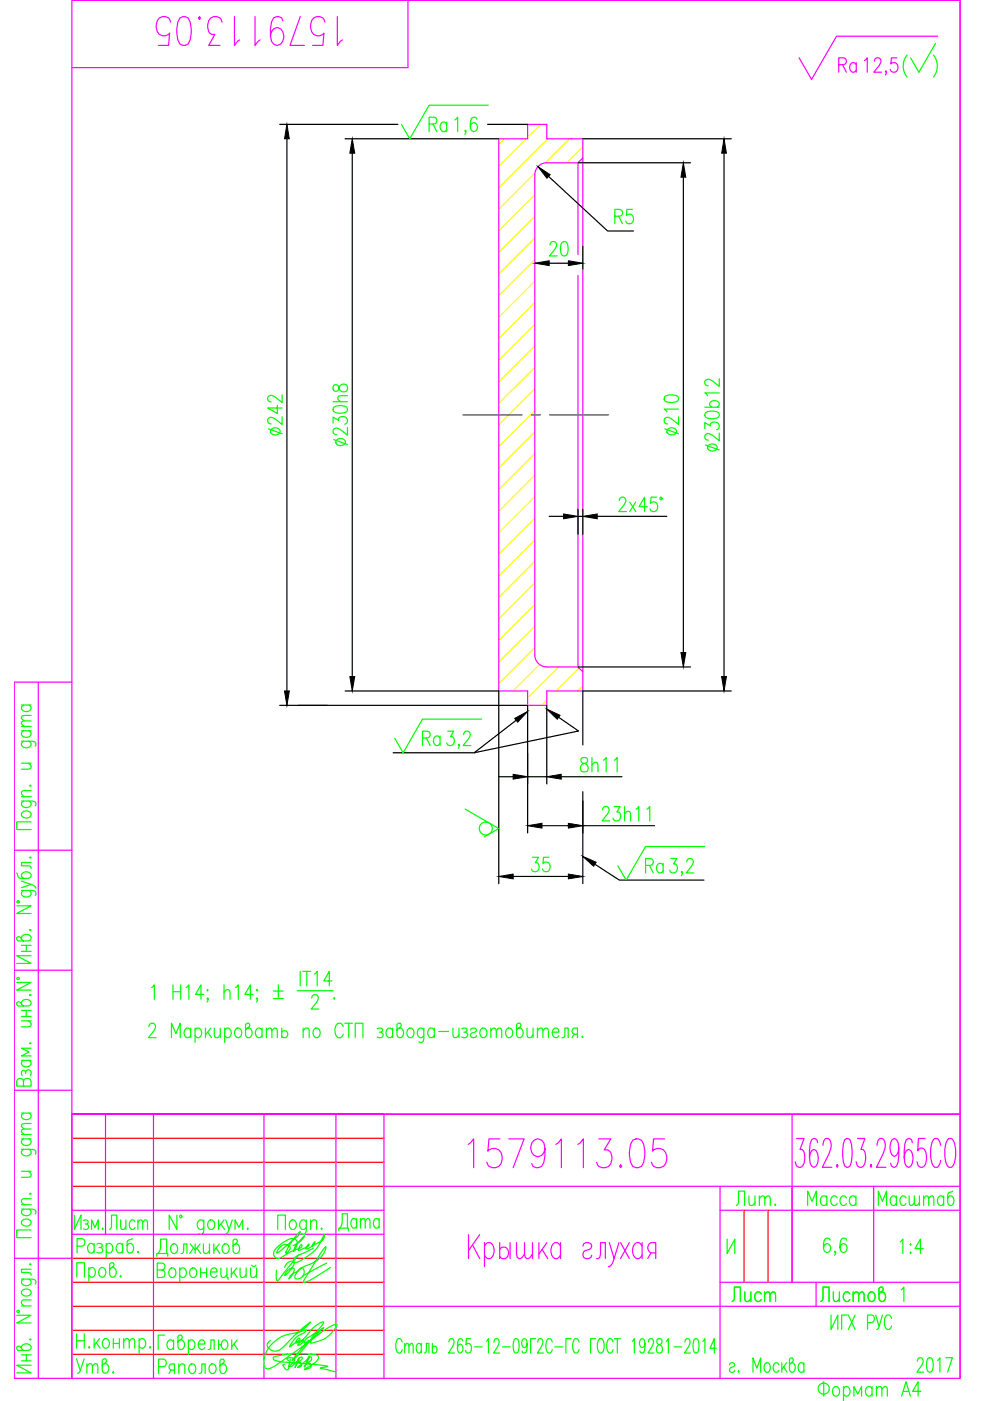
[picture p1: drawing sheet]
<svg xmlns="http://www.w3.org/2000/svg" width="210mm" height="297mm" viewBox="0 0 210 297" stroke-linecap="round" stroke-linejoin="round" font-family="sans-serif">
<defs><g id="words">
<text font-size="10.6" fill="#f0f" x="31.7" y="10.9">1579113.05</text>
<text font-size="10.1" fill="#f0f" x="98.1" y="248.7">1579113.05</text>
<text font-size="8.4" fill="#f0f" x="190.1" y="17.6">( )</text>
<text font-size="7.1" fill="#0f0" x="70.6" y="262.1">Дата</text>
<text font-size="6.6" fill="#f0f" x="176.7" y="16.6">Ra</text>
<g font-size="6.6" fill="#0f0">
<text x="89.6" y="29.3">Ra</text>
<text x="129.1" y="48.7">R5</text>
<text x="60.7" y="93.5" transform="rotate(-90 60.7 93.5)">242</text>
<text x="153.5" y="97" transform="rotate(-90 153.5 97)">230b12</text>
<text x="88.2" y="159.5">Ra</text>
<text x="126.3" y="175.3">23h11</text>
<text x="135.5" y="186.3">Ra</text>
<text x="154.9" y="256.8">Лит.</text>
<text x="170" y="256.8">Масса</text>
<text x="184.9" y="256.8">Масштаб</text>
<text x="154.2" y="277.3">Лист</text>
<text x="172.9" y="277.3">Листов</text>
<text x="14.8" y="292.5">Утв.</text>
</g>
<g font-size="6.2" fill="#0f0">
<text x="115.4" y="55.4">20</text>
<text x="74.4" y="95.6" transform="rotate(-90 74.4 95.6)">230h8</text>
<text x="144.6" y="93.5" transform="rotate(-90 144.6 93.5)">210</text>
<text x="121.7" y="164.7">8h11</text>
<text x="111.5" y="185.9">35</text>
<text x="21.9" y="261.8">Лист</text>
</g>
</g></defs>
<g fill="none" stroke="#ff0" stroke-width=".25">
<path d="M107 29.4l-1.3 1.3M111.6 29.4l-5.9 5.8M113.4 36.7l-7.7 7.7M114.6 26.4l-2.7 2.7M116.1 29.4l-10.4 10.4M120.7 29.4l-5.1 5.1M123.6 31.1l-3.4 3.4M113.4 41.3l-7.7 7.7M113.4 45.9l-7.7 7.6M113.4 50.5l-7.7 7.6M113.4 55l-7.7 7.7M113.4 59.6l-7.7 7.6"/>
<path d="M113.4 64.2l-7.7 7.6M113.4 68.7l-7.7 7.7M113.4 73.3l-7.7 7.6M113.4 77.9l-7.7 7.6M113.4 82.5l-7.7 7.6M113.4 87l-7.7 7.7M113.4 91.6l-7.7 7.6M113.4 96.2l-7.7 7.6M113.4 100.7l-7.7 7.7M113.4 105.3l-7.7 7.7M113.4 109.9l-7.7 7.6M113.4 114.5l-7.7 7.6"/>
<path d="M113.4 119l-7.7 7.7M113.4 123.6l-7.7 7.6M113.4 128.2l-7.7 7.6M113.4 132.7l-7.7 7.7M113.4 137.3l-7.7 7.6M114.4 140.9l-5.6 5.6M115.9 148.5l-1 1M118.4 141.4l-6.5 6.6M122.8 141.6l-4.9 4.9M123.6 145.4l-1.1 1.1"/>
</g>
<g fill="none" stroke="#f0f" stroke-width=".25">
<path d="M86.5 .1v14.2h-71.3M185.4 13l.2-.6 .7-.1a.95 .95 0 0 1 .1 1.6l-1.1 1.4h1.6M198.8 7.7h-21.4l-5.3 9.1-2.7-4.5M203.6 .1v292.1M105.7 29.4h6.2v-3h4v3h7.7v117.1h-7.7v3h-4v-3h-6.2zM121 29.4h.1M122.5 34.5h-6.6a2.55 2.55 0 0 0-2.5 2.6v101.8a2.55 2.55 0 0 0 2.5 2.5h6.6M123.6 33.5l-1.1 1v19.5M122.5 58.4v83l1.1 1M8.1 144.6v147.6M15.2 144.6h-12.2v147.6h200.6M3 180.3h12.2"/>
<path d="M3 205.7h12.2M3 231.2h12.2M22.4 236.2v25.5M32.5 236.2v56M56 236.2v56M71.2 236.2v56M81.4 236.2v56M167.9 236.2v35.7M203.6 236.2h-188.4h66.2h-66.2v56v-292.1h188.4v292.1M203.6 236.2h-188.4h188.4M15.2 256.6h66.2M81.4 251.5h122.2"/>
<path d="M152.7 256.6h50.9M152.7 251.5v40.7M168.9 241.4h1.6l-.9 2.3h.5a3.2 3.2 0 0 1 .1 3.5l-.4 .3h-.5l-.4-.3-.3-.9M173.4 242.3l-.2-.6-.4-.3h-.3l-.4 .3a10.5 10.5 0 0 0-.3 4.9l.3 .6 .5 .3a2.35 2.35 0 0 0 .8-2.9l-.3-.6-.6-.3-.4 .3-.3 .6-.2 .9M174.5 242.8a1.76 1.76 0 0 1 .6-1.4h.5a1.98 1.98 0 0 1 .5 2.3l-1.8 3.8h2.1M177.5 246.9l.2 .3-.2 .3-.1-.3zM179.1 241.7l.4-.3h.3l.4 .3a8.8 8.8 0 0 1 0 5.5l-.4 .3h-.3l-.4-.3a8.8 8.8 0 0 1 0-5.5zM181.8 241.4h1.6l-.9 2.3h.5a3.2 3.2 0 0 1 .1 3.5l-.4 .3h-.5l-.4-.3-.3-.9M184.7 246.9l.1 .3-.1 .3-.2-.3zM185.2 251.5v20.4M186 242.8a1.72 1.72 0 0 1 .6-1.4h.5a2.01 2.01 0 0 1 .4 2.3l-1.7 3.8h2M190.6 243.4l-.2 .9-.3 .6-.5 .3a2.34 2.34 0 0 1-.8-2.9l.3-.6 .5-.3 .5 .3a7.9 7.9 0 0 1 0 5.5l-.4 .3h-.3l-.4-.3-.2-.6"/>
<path d="M193.4 242.3l-.1-.6-.4-.3h-.3l-.5 .3a10.7 10.7 0 0 0-.2 4.9l.2 .6 .6 .3a2.35 2.35 0 0 0 .7-2.9l-.3-.6-.5-.3-.5 .3-.2 .6-.2 .9M196.2 241.4h-1.5l-.1 2.6 .6-.6h.4a2.24 2.24 0 0 1 .8 2.3l-.1 .9-.3 .6-.4 .3h-.4l-.5-.3-.3-.9M199.5 242.8a1.25 1.25 0 0 0-1.3-1.4 5.6 5.6 0 0 0-.6 5.2l.6 .9a1.23 1.23 0 0 0 1.3-1.5M201.2 241.4a1.26 1.26 0 0 1 1.3 1.4 5.3 5.3 0 0 1-.7 4.7 1.25 1.25 0 0 1-1.3-1.5 5.3 5.3 0 0 1 .7-4.6zM3 266.8h12.2M15.2 261.7h66.2M81.4 277h122.2M99.3 261.8v5M100.2 263.9l1.5 2.9M101.7 261.8l-2.4 3.4M102.7 264.2l.7-.7h.5a2.1 2.1 0 0 1 0 3.3h-.5l-.7-.7M102.7 263.5v5"/>
<path d="M105.9 264.9a1 1 0 0 1 1.2-.5 1 1 0 0 1 .7 1 1.17 1.17 0 0 1-1.3 1.4l-.6-.4M105.9 263.5v3.3M108.2 263.5v3.3M109.5 263.5v2.4l.2 .7 .3 .2h.4l.8-.9M111.2 263.5v2.4l.2 .7 .3 .2h.4l.8-.9M112.9 263.5v3.3M114.3 263.5v3.3M114.9 264.9l1.2 1.9M116 263.5l-1.7 2.4M118.8 264.2l-.6-.7h-.5a2.1 2.1 0 0 0 0 3.3h.5l.6-.7M118.8 263.5v3.3M123.6 264.2a.96 .96 0 0 1 .9-.8 .96 .96 0 0 1 1 .8l-.2 .5-.4 .2-.8 .3a.91 .91 0 0 0-.5 .9 .91 .91 0 0 0 .7 .7h.5l.5-.2 .2-.5"/>
<path d="M126.5 266.8h.3l.4-.2 .1-.7v-2.4h1v3.3M129.2 263.5l1 3.3 1-3.3M130.2 266.8l-.7 1.5-.5 .2M131.6 263.5l1.8 3.3M133.4 263.5l-1.8 3.3M136.1 264.2l-.6-.7h-.5a2.1 2.1 0 0 0 0 3.3h.5l.6-.7M136.1 263.5v3.3M138 265.6l-.7 1.2M139 265.6h-1a1.21 1.21 0 0 1-.7-1.1 1.21 1.21 0 0 1 .7-1h1v3.3M152.7 271.9h50.9"/>
</g>
<path d="M98.1 88h12.6M112.6 88h2M116.5 88h12.6" fill="none" stroke="#00f" stroke-width=".25"/>
<g fill="none" stroke="#000" stroke-width=".25">
<path d="M59.3 26.4h25.1M60.8 29.4v117.1M73.2 29.4h32.5M74.7 32.5v110.9M103.4 26.4h8.5M116.3 37.4l12.5 11.6h5.5M122.5 34.5h23.9M123.6 29.4h31.4M144.9 37.6v100.8M153.5 32.5v110.9M123.6 52.2v4.9M116.4 109.5h3.1"/>
<path d="M122.5 108v5.3M122.5 109.5h1.1M123.6 108v5.3M126.6 109.5h14.8M59.3 149.5h52.6v27.1M73.2 146.5h32.5v40.9M109.4 152.7l-8.9 6.9h-17.1M115.9 149.5v16.7M118.4 152.1l4.3 2.9-22.2 4.6M122.5 141.4h23.9M155 146.5h-31.4v11.4M105.7 164.7h3.1"/>
<path d="M111.9 164.7h4M114.9 175.1h5.6M119 164.7h12.9M123.6 167.8v19.6M123.6 175.1h15.2M108.8 185.8h11.7M126.1 183.2l5.2 3.4h18"/>
</g>
<g fill="#000" stroke="#000" stroke-width=".21">
<path d="M60.8 26.4l.5 3h-1zM74.7 29.4l.5 3.1h-1zM114.1 35.3l2.5 1.7-.6 .8zM144.9 34.5l.5 3.1h-1zM153.5 29.4l.5 3.1h-1zM120.5 55.3l3.1 .5-3.1 .5zM119.5 109l3 .5-3 .5zM123.6 109.5l3-.5v1zM144.4 138.4h1l-.5 3zM60.3 146.5h1l-.5 3zM74.2 143.4h1l-.5 3.1zM109.1 152.3l2.8-1.5-2.1 2.3z"/>
<path d="M115.9 150.3l2.8 1.4-.5 .8zM153 143.4h1l-.5 3.1zM108.8 164.2l3.1 .5-3.1 .5zM111.9 175.1l3-.5v1zM115.9 164.7l3.1-.5v1zM120.5 174.6l3.1 .5-3.1 .5zM105.7 185.8l3.1-.5v1zM120.5 185.3l3.1 .5-3.1 .5zM123.6 181.6l2.8 1.2-.5 .9z"/>
</g>
<g fill="none" stroke="#0f0" stroke-width=".25">
<path d="M98.8 27.8l-.1 .1-.1-.1 .1-.2a.65 .65 0 0 1-.1 .9M101.1 25.3l-.1-.3-.4-.2-.5 .2a2.85 2.85 0 0 0 0 2.8 .66 .66 0 0 0 1-.3 .87 .87 0 0 0 0-1.1 .87 .87 0 0 0-1-.2l-.4 .7M103.5 22.3h-12.5l-4.1 7.1-1.8-3M131.3 106.1l.2-.5 .7-.2a.95 .95 0 0 1 .1 1.6l-1.1 1.5h1.6M133.5 106.4l1.3 2.1M134.8 106.4l-1.3 2.1M137.2 107.4h-1.7l1.2-2v3.1M139.2 105.4h-1.2l-.1 1.3a.89 .89 0 0 1 1.1-.2 .89 .89 0 0 1 .4 1.1 .83 .83 0 0 1-.6 .9 .83 .83 0 0 1-1-.6M4.6 157.1l2.7 .2 .3 .3-.1 .6M4.6 154.9h2M4.6 154h2M4.6 149.5h2"/>
<path d="M5 157.1l-.4 .5a1.02 1.02 0 0 0 1 1 1.02 1.02 0 0 0 1-1l-.4-.5M5 154.9l-.4 .5a1.02 1.02 0 0 0 1 .9 1.02 1.02 0 0 0 1-.9l-.4-.5M5 149.5l-.4 .4a1.02 1.02 0 0 0 1 1 1.02 1.02 0 0 0 1-1l-.4-.4M6.6 152.9l-1.9 .1-.1 .4 .5 .6M6.6 151.7l-1.9 .1-.1 .5 .5 .6M97.4 157.9l-.1 .2-.2-.2 .2-.1a.64 .64 0 0 1-.2 .9M98.3 155.8l.2-.6 .7-.2a.95 .95 0 0 1 .2 1.6l-1.2 1.5h1.6M102.1 152.5h-12.5l-4.1 7.1-1.8-3.1M4.6 169.8l2.7 .1 .3 .4-.1 .6M4.6 168.9h2M4.6 161.8h2M4.7 172.3a1.09 1.09 0 0 1 1.1-.3 1.09 1.09 0 0 1 .8 .9 1.08 1.08 0 0 1-1.2 .5 1.08 1.08 0 0 1-.8-.9z"/>
<path d="M5 169.8a.66 .66 0 0 0-.5 .7 .66 .66 0 0 0 .5 .6 1.02 1.02 0 0 0 1.6-.8l-.4-.5M6 161.8l.6 .6-.2 .6-1.8 .1M6.3 166.6l.1-.1 .2 .1-.2 .1zM6.6 174.3h-3.1v1.6h3.1M6.6 167.6l-1.9 .1-.1 .6 .5 .6M98.6 171.5l7.1 4.2-3 1.7M149.4 179.5h-12.5l-4.1 7.1-1.8-3M3.5 192.1h3.1l-3.1 1.6h3.1M3.5 185.1l.5 1 2 .1a.65 .65 0 0 0 .6-.5 .65 .65 0 0 0-.4-.7 1.03 1.03 0 0 0-1.6 .8l.4 .4M4.6 199a1.02 1.02 0 0 1 1-.9 1.02 1.02 0 0 1 1 .9l-.6 .5h-2.2l-.3-.3v-.4l.5-.2 .3 .1 .7 .8M4.6 188.8l2.7 .1 .3 .4-.1 .5M4.6 186.8l2 .7-2 .7"/>
<path d="M5 188.8l-.4 .5a1.02 1.02 0 0 0 1 .9 1.02 1.02 0 0 0 1-.9l-.4-.5M6.3 197.2l.1-.1 .2 .1-.2 .1zM6.3 181.8l.1-.1 .2 .1-.2 .1zM6.6 187.5l.6 .2 .4 .6M6.6 182.9h-2v.7l1.8 .1 .2 .4M144.7 184.9l-.1 .2-.2-.2 .2-.1a.65 .65 0 0 1-.2 .9M145.6 182.7l.2-.5 .7-.2a.95 .95 0 0 1 .1 1.6l-1.1 1.5h1.6M3.5 208.3h3.1l-3.1 1.6h3.1M4.6 212.8a1.02 1.02 0 0 1 1-.9 1.02 1.02 0 0 1 1 .9l-.6 .5h-2.2l-.3-.4v-.3l.5-.2 .3 .1 .7 .8M4.6 200.4h2M4.6 201.7h2M4.6 216.4h2"/>
<path d="M4.6 214.2h2M4.6 215.5h2M5.6 214.2v1.3M5.6 200.4v1.3M6 216.4l.6 .6-.2 .6-1.8 .1M6.3 211l.1-.2 .2 .2-.2 .1zM6.6 202.6h-3.1l3.1 1.7h-3.1M31.6 217.7l.2-.6 .7-.2a.96 .96 0 0 1 .1 1.7l-1.1 1.4h1.6M32.1 209.4l.6-.6v3.1M36.7 208.8v3.1M36.7 210.3h1.6M38.3 208.8v3.1"/>
<path d="M39.5 209.4l.5-.6v3.1M40.4 218.4a.68 .68 0 0 0-.6-.5 .68 .68 0 0 0-.7 .5 1.02 1.02 0 0 0 .9 1.6l.4-.4M40.4 218v2M41.4 218.4a.68 .68 0 0 1 .6-.5 .68 .68 0 0 1 .6 .5 1.02 1.02 0 0 1-.8 1.6l-.4-.4M41.4 218v3M43.2 210.8h-1.8l1.2-2v3.1M43.6 218v2M44 209.8l.1 .2-.1 .1-.1-.1zM44 218.8l.8 1.2M44.1 211.7l-.1 .2-.1-.2 .1-.1a.65 .65 0 0 1-.1 .8M44.7 218l-1.1 1.4M45.4 218l.1 1.9 .6 .1 .6-.6"/>
<path d="M46.7 218v2M47.5 210.4l.6-.6 .6 .2 .1 1.9M47.5 208.8v3.1M47.6 218.4a.68 .68 0 0 1 .7-.5 .68 .68 0 0 1 .6 .5 1.02 1.02 0 0 1-.8 1.6l-.5-.4M47.6 218v3M49.9 209.4l.6-.6v3.1M50.1 218.1a.65 .65 0 0 1 1 .3 1.02 1.02 0 0 1-.8 1.6 1.2 1.2 0 0 1-.2-1.9zM52.5 218a1.02 1.02 0 0 1 1 1 1.02 1.02 0 0 1-1 1l-.4-.6v-2.2l.3-.3h.4l.2 .5-.1 .3-.8 .7M53.7 210.8h-1.8l1.2-2v3.1M54.5 209.8l.1 .2-.1 .1-.1-.1zM54.6 211.7l-.1 .2-.1-.2 .1-.1a.65 .65 0 0 1-.1 .8M55.6 218.4a.68 .68 0 0 0-.7-.5 .68 .68 0 0 0-.6 .5 1.02 1.02 0 0 0 .8 1.6l.5-.4"/>
<path d="M55.6 218v2M56.5 218.6l.6-.6 .4 .1 .1 1.9M56.5 218v2M57.6 218.6l.6-.6 .5 .1 .1 1.9M58 210.1h2.1M58 211.7h2.1M59 208.8v2.6M59.7 218.8a.75 .75 0 0 1 1.2 .1 .75 .75 0 0 1-.4 1.1h-.4l-.4-.3M59.7 218v2M63 210.1h7.6M63.6 205.9v3.1M64.2 205.9h1.7"/>
<path d="M64.3 218.6l.6-.6 .5 .1 .2 1.9M64.3 218v2M65 205.9v3.1M66.1 211.6l.2-.6 .7-.1a.95 .95 0 0 1 .1 1.6l-1.1 1.4h1.6M66.7 206.5l.6-.6v3.1M66.7 218.1a.65 .65 0 0 1 1.1 .3 1.02 1.02 0 0 1-.8 1.6 1.2 1.2 0 0 1-.3-1.9zM70.4 208h-1.7l1.1-2.1v3.1M70.9 211.6l.1 .1-.1 .2-.1-.2zM72.8 217.7a.82 .82 0 0 0-.8-.8 .82 .82 0 0 0-.9 .8 1.93 1.93 0 0 0 .6 2.3 .87 .87 0 0 0 1.1-.7M73.1 216.9h1.6M73.9 216.9v3.1M80 218.1a.74 .74 0 0 1 1.1 .3l-.3 .4h-.4"/>
<path d="M80.8 218.8a.6 .6 0 0 1 .5 .6 .6 .6 0 0 1-.5 .6l-.8-.1M83.2 218.4a.68 .68 0 0 0-.6-.5 .68 .68 0 0 0-.6 .5 1.02 1.02 0 0 0 .8 1.6l.4-.4M83.2 218v2M84.6 218a1.02 1.02 0 0 1 1 1 1.02 1.02 0 0 1-1 1l-.4-.6v-2.2l.3-.3h.4l.2 .5-.1 .3-.8 .7M86.6 218.1a.65 .65 0 0 1 1.1 .3 1.02 1.02 0 0 1-.9 1.6 1.2 1.2 0 0 1-.2-1.9zM89.9 218.4a.67 .67 0 0 0-.7-.5 .67 .67 0 0 0-.6 .5 1.02 1.02 0 0 0 .8 1.6l.5-.4M89.9 218l-.2 2.7-.3 .3-.6-.1M92.1 218.4a.68 .68 0 0 0-.7-.5 .68 .68 0 0 0-.6 .5 1.02 1.02 0 0 0 .8 1.6l.5-.4M92.1 218v2M93 218.7h2.1M96 218l.1 1.9 .6 .1 .6-.6M97.3 218v2"/>
<path d="M97.9 218.1a.74 .74 0 0 1 1.2 .3l-.4 .4h-.3M98.7 218.8a.6 .6 0 0 1 .5 .6 .6 .6 0 0 1-.5 .6l-.8-.1M99.8 218.4a.68 .68 0 0 1 .6-.5 .68 .68 0 0 1 .6 .5l-.3 .4-.6 .2a.56 .56 0 0 0-.2 .9 .73 .73 0 0 0 1.1-.3M102.1 218.1a.65 .65 0 0 1 1 .3 1.02 1.02 0 0 1-.8 1.6 1.2 1.2 0 0 1-.2-1.9zM104.1 218.6l.5-.6 .5 .1 .1 1.9M104.1 218v2M105.2 218.6l.6-.6 .5 .1 .1 1.9M107.5 218.1a.65 .65 0 0 1 1.1 .3 1.02 1.02 0 0 1-.8 1.6 1.2 1.2 0 0 1-.3-1.9zM110 218a1.02 1.02 0 0 1 .9 1 1.02 1.02 0 0 1-.9 1l-.5-.6v-2.2l.4-.3h.3l.3 .5-.2 .3-.8 .7M111.7 218l.2 1.9 .5 .1 .6-.6M113 218v2M114 218.6l.5-.6 .5 .1 .1 1.9"/>
<path d="M114 218v2M115.1 218.6l.6-.6 .5 .1 .1 1.9M117.1 218.8h1.4a.68 .68 0 0 0-.4-.8 .68 .68 0 0 0-.9 .4 1.02 1.02 0 0 0 .8 1.6l.5-.4M121.7 219.3l-.4 .7M122.4 219.3h-.7l-.2-.2a.67 .67 0 0 1 .2-1.1h.7v2M123.5 219.7l.1 .2-.1 .1-.1-.1zM4.6 236h2M4.6 224.8h2M5 229.2a.74 .74 0 0 0-.7-.6 .74 .74 0 0 0-.8 .6v1.1h3.1v-1.1a.83 .83 0 0 0-.8-.6 .83 .83 0 0 0-.8 .6v1.1M5 224.8a.68 .68 0 0 0-.5 .6 .68 .68 0 0 0 .5 .7 1.03 1.03 0 0 0 1.6-.8l-.5-.5M5 236l-.4 .5a1.02 1.02 0 0 0 1 .9 1.02 1.02 0 0 0 1-.9l-.4-.5M5.4 227.3a.6 .6 0 0 1 .6-.5 .6 .6 0 0 1 .6 .5l-.2 .8"/>
<path d="M5.4 227.6v-.3l-.4-.4a.73 .73 0 0 0-.3 1.2M6.3 221.2l.1-.1 .2 .1-.2 .1zM6.6 239.4l-1.9 .1-.1 .5 .5 .5M6.6 238.2l-1.9 .1-.1 .5 .5 .6M6.6 222.2h-2l1.5 .9-1.5 .8h2M36.4 220v-3.1l.9 2.2 .9-2.2v3.1M75.3 220v-3.1h1.7v3.1M119.2 220l.5-.1 .1-1.9h.7v2M4.6 256.4l2.7 .1 .3 .3-.1 .6M4.6 243.7l2.7 .1 .3 .3-.1 .6M4.6 255.4h2M4.6 248.3h2"/>
<path d="M4.6 241.5h2M4.6 240.5h2M4.7 258.8a1.09 1.09 0 0 1 1.1-.3 1.09 1.09 0 0 1 .8 .9 1.08 1.08 0 0 1-1.2 .6 1.08 1.08 0 0 1-.8-1zM5 256.4l-.4 .4a1.02 1.02 0 0 0 1 1 1.02 1.02 0 0 0 1-1l-.4-.4M5 243.7l-.4 .4a1.02 1.02 0 0 0 1 1 1.02 1.02 0 0 0 1-1l-.4-.4M5 241.5l-.4 .4a1.02 1.02 0 0 0 1 1 1.02 1.02 0 0 0 1-1l-.4-.4M6 248.3l.6 .6-.2 .6-1.8 .1M6.3 253.1l.1-.1 .2 .1-.2 .1zM6.6 254.1l-1.9 .2-.1 .5 .5 .6M15.7 257.6v3.1l1.5-3.1v3.1M17.7 258.8a.6 .6 0 0 1 1 .3l-.1 .3-.5 .1M18.4 259.5a.62 .62 0 0 1 .4 .6 .62 .62 0 0 1-.4 .6l-.7-.2"/>
<path d="M37.5 257.6v3.1l-1.6-3.1v3.1M43.2 259.1l-.2-.3a.82 .82 0 0 0-1 .1 .82 .82 0 0 0-.2 .9 .83 .83 0 0 0 .9 .9l.5-.5M43.2 258.6l-.1 2.8a.59 .59 0 0 1-.9 .2M44.4 258.8a.82 .82 0 0 1 .9 .1 .82 .82 0 0 1 .2 .9 .83 .83 0 0 1-.9 .9 1.19 1.19 0 0 1-.2-1.9zM46.3 258.6v2.1M46.8 259.5l.8 1.2M47.5 258.6l-1.2 1.5M47.9 258.6l.7 2.1 .7-2.1M61.7 258.8a.82 .82 0 0 1 .9 .1 .82 .82 0 0 1 .2 .9 .83 .83 0 0 1-.9 .9 1.19 1.19 0 0 1-.2-1.9zM64.9 259.1l-.2-.3a.82 .82 0 0 0-.9 .1 .82 .82 0 0 0-.3 .9 .83 .83 0 0 0 1 .9l.4-.5M64.9 258.6l-.1 2.8a.59 .59 0 0 1-.9 .2M65.9 259.2l.5-.6 .6 .2 .1 1.9"/>
<path d="M65.9 258.6v2.1M3.5 278.9h3.1l-3.1 1.6h3.1M4.6 271.2l2.7 .1 .3 .4-.1 .5M4.6 276.9h2M4.7 273.6a1.1 1.1 0 0 1 1.1-.3 1.1 1.1 0 0 1 .8 .9 1.08 1.08 0 0 1-1.2 .6 1.08 1.08 0 0 1-.8-.9zM5 271.2l-.4 .5a1.02 1.02 0 0 0 1 .9 1.02 1.02 0 0 0 1-.9l-.4-.5M6.3 268.1l.1-.2 .2 .2-.2 .1zM6.6 260.8h-3.1v1.6h3.1M6.6 275.6l-1.9 .1-.1 .6 .5 .6M6.6 269.1h-2v.7l1.8 .1 .2 .5M16.3 270.8v-3.1h1.6v3.1M16.4 264.2h1a.83 .83 0 0 0 .6-.8 .83 .83 0 0 0-.6-.8h-1v3.1"/>
<path d="M18.8 269.2a.67 .67 0 0 1 .7-.5 .67 .67 0 0 1 .6 .5 1.03 1.03 0 0 1-.8 1.6l-.5-.5M18.8 268.7v3.1M19.4 260.7v-2.1l.7 1.6 .7-1.6v2.1M20 264.1a.68 .68 0 0 0-.7-.5 .68 .68 0 0 0-.6 .5 .93 .93 0 0 0-.1 1.1 .93 .93 0 0 0 1.1 .3l.3-.3M20 263.6v2.1M20.5 263.8a.73 .73 0 0 1 1.2 .3l-.1 .3-.6 .1M21.3 268.9a.65 .65 0 0 1 1 .3 1.03 1.03 0 0 1-.8 1.6 1.2 1.2 0 0 1-.2-1.9zM21.4 264.5a.6 .6 0 0 1 .4 .6 .6 .6 0 0 1-.4 .6l-.9-.2M22.5 264.1a.68 .68 0 0 1 .7-.5 .68 .68 0 0 1 .6 .5 1.02 1.02 0 0 1-.8 1.6l-.5-.5M22.5 263.6v3.1M23.7 268.7a1.02 1.02 0 0 1 1 1.1 1.02 1.02 0 0 1-1 1l-.4-.6v-2.2l.3-.3h.4l.2 .5-.1 .3-.8 .7M25.6 270.5l.1 .1-.1 .2-.1-.2z"/>
<path d="M26 264.1a.68 .68 0 0 0-.6-.5 .68 .68 0 0 0-.7 .5 .93 .93 0 0 0 0 1.1 .93 .93 0 0 0 1.1 .3l.2-.3M26 263.6v2.1M28.1 262.6l-1 .4-.2 2.1a.64 .64 0 0 0 1.1 .4 1.05 1.05 0 0 0 .4-1.1 1.05 1.05 0 0 0-1-.8l-.5 .5M29.3 265.4l.1 .1-.1 .2-.2-.2zM33.2 266.3v-.5h2.4v.5M33.3 269.3h1.1a.83 .83 0 0 1 .6 .8 .83 .83 0 0 1-.6 .8h-1.1v-3.1h1.1a.75 .75 0 0 1 .6 .7 .75 .75 0 0 1-.6 .8M33.5 265.8a3.1 3.1 0 0 0 .6-3.1h1.2v3.1M36.1 269a.65 .65 0 0 1 1.1 .3 1.02 1.02 0 0 1-.8 1.6 1.2 1.2 0 0 1-.3-1.9zM36.5 263.9a.65 .65 0 0 1 1 .3 1.02 1.02 0 0 1-.8 1.6 1.2 1.2 0 0 1-.2-1.9zM38.1 269.3a.68 .68 0 0 1 .7-.5 .68 .68 0 0 1 .6 .5 1.02 1.02 0 0 1-.8 1.6l-.5-.5M38.1 268.8v3.1M38.4 265.8l.4-.2 .1-1.9h.7v2.1"/>
<path d="M40.3 263.7l1.1 1.3 1-1.3M40.6 269a.65 .65 0 0 1 1 .3 1.02 1.02 0 0 1-.8 1.6 1.2 1.2 0 0 1-.2-1.9zM41 264.6l-.8 1.2M41.4 263.7v2.1M41.7 264.6l.8 1.2M42.5 269.8h1.3M42.5 268.8v2.1M43.1 263.7l.1 1.9 .6 .2 .6-.6M43.8 268.8v2.1M44.4 263.7v2.1M44.6 269.7h1.4a.68 .68 0 0 0-.4-.8 .68 .68 0 0 0-.9 .4 1.02 1.02 0 0 0 .9 1.6l.4-.5M45.3 263.7v2.1"/>
<path d="M45.8 264.6l.8 1.2M46.5 263.7l-1.2 1.5M46.8 268.8l.1 1.9 .6 .2 .6-.6M47.4 263.9a.65 .65 0 0 1 1.1 .3 1.02 1.02 0 0 1-.8 1.6 1.2 1.2 0 0 1-.3-1.9zM48.1 268.8v2.1h.2v.4M48.6 260.7l-.5 .9-.4 .1M49 268.8v2.1M49.5 269.7l.8 1.2M49.8 260.7v-2.1l.9 1.6 .8-1.6v2.1M49.9 263.7a1.02 1.02 0 0 1 .9 1 1.02 1.02 0 0 1-.9 1.1l-.5-.6v-2.2l.4-.3h.3l.2 .5-.1 .2-.8 .8M50.2 268.8l-1.2 1.5M50.9 268.8l.1 1.9 .6 .2 .6-.6"/>
<path d="M52.2 268.8v2.1M52.5 260.4l.1 .1-.1 .2-.1-.2zM53.1 268.8l.1 1.9 .6 .2 .6-.6M53.4 268.2a.51 .51 0 0 0 .4 .3 .51 .51 0 0 0 .5-.3M54.4 268.8v2.1M58.9 260.7v-3.1h1.6v3.1M59.5 264.3a1.23 1.23 0 0 1 2 .3l-.3 .6a.42 .42 0 0 1-.6 .5 11.6 11.6 0 0 1 3.1-4.6l-.5 .9-3.6 3.1-.9 .5 .2-.6zM60.3 268.7a1.53 1.53 0 0 1 2.1-1.2 4.4 4.4 0 0 1-2 2.9 1.96 1.96 0 0 1 1.8-1.5h.1a2.77 2.77 0 0 1-1 2.3l.2-.6 .4-.4 1.1-.6 .6-.5a.46 .46 0 0 1 .5-.3 .46 .46 0 0 1 .3 .5 1.35 1.35 0 0 1-.4 1.5 1.35 1.35 0 0 1-1.5 .2 3.2 3.2 0 0 1 2.1-2.6 5.8 5.8 0 0 0 4.5-3.8v-.3l-1.3 1.6-3.2 5.3-.3 .4 .2 .3a8 8 0 0 0 3.1-1.6l2.5-1.6M62.1 264.1a4.7 4.7 0 0 0 2.5-2.1l-.2 .2a5.1 5.1 0 0 0-2.1 3.1 2.4 2.4 0 0 0 .5-2.4 1.78 1.78 0 0 0-2.3 .3l-1.7 1.2a1.38 1.38 0 0 0-.1 2.4 2.94 2.94 0 0 0 2-.9l1.4-.7 1.6-.6 .3-.3v-.4l-.4 .3-.3 .6a.2 .2 0 0 0 0 .3 .2 .2 0 0 0 .3-.1l1-.4a1.1 1.1 0 0 0 1-.9l-.3 .3a.58 .58 0 0 0-.4 .8 2.29 2.29 0 0 0 1.9-1.5l-.6 .8 1.4-.7a1.51 1.51 0 0 0 1.2-1.7l-.1 .1a9.2 9.2 0 0 1-6.3 5.9l-.2-.3a1.47 1.47 0 0 1 1.3-1.4l2.9-1.3M63.4 266l-4.6 5.6-.2-.5v-1.8M68.2 260.4l.1 .1-.1 .2-.1-.2zM69.2 267.8l-5.1 2.8"/>
<path d="M154.2 262.7v3.1l1.6-3.1v3.1M176 262.9l-.1-.2-.4-.2-.5 .2a2.85 2.85 0 0 0 0 2.7 .67 .67 0 0 0 1-.3 .87 .87 0 0 0 0-1 .87 .87 0 0 0-1-.3l-.4 .7M176.2 278.8v3.1l1.4-3.1v3.1M177.2 265.4l-.2 .2-.1-.2 .1-.1a.65 .65 0 0 1-.1 .8M179.5 262.9l-.1-.2-.4-.2-.6 .2a2.85 2.85 0 0 0 0 2.7 .67 .67 0 0 0 1.1-.3 .87 .87 0 0 0 0-1 .87 .87 0 0 0-1.1-.3l-.3 .7M179.7 278.8h-1.3v3.1M179.9 278.8l1.4 3.1M181.3 278.8l-1.4 3.1M185.7 278.8l.7 2.5M187.1 278.8l-.8 2.8-.4 .3M189 279.5a.71 .71 0 0 0-.7-.7 .71 .71 0 0 0-.7 .7 2.07 2.07 0 0 0 .5 2.4 .78 .78 0 0 0 .9-.8M190.9 263.3l.5-.6v3.1"/>
<path d="M191.1 273.5l.5-.6v3M193.1 263.7l.1 .2-.1 .1-.2-.1zM193.1 265.5l.1 .1-.1 .2-.2-.2zM195.7 264.7h-1.7l1.2-2v3.1M4.6 285.9a1.02 1.02 0 0 1 1-1 1.02 1.02 0 0 1 1 1l-.6 .4h-2.2l-.3-.3v-.4l.5-.2 .3 .1 .7 .8M4.6 287.2h2M4.6 288.5h2M5.6 287.2v1.3M6.3 284l.1-.1 .2 .1-.2 .1zM6.6 289.5h-3.1l3.1 1.6h-3.1M16.2 282.8v3.1M16.2 284.3h1.7"/>
<path d="M17.9 282.8v3.1M20 283.8v2.1M20.4 284.7l.8 1.2M21.1 283.8l-1.1 1.5M22 284l.3-.2a1.02 1.02 0 0 1 .9 1 1.02 1.02 0 0 1-.9 1.1 1.2 1.2 0 0 1-.3-1.9zM24 284.8h1.3M24 283.8v2.1M25.3 283.8v2.1M26.2 284.4l.6-.6 .5 .2 .1 1.9M26.2 283.8v2.1M27.4 284.4l.6-.6 .4 .2 .2 1.9M29.5 284.3l.5-.5a1.02 1.02 0 0 1 .9 1 1.02 1.02 0 0 1-.9 1.1l-.5-.5"/>
<path d="M29.5 283.8v3.1M31.8 285.6l.1 .1-.1 .2-.1-.2zM33.6 289.8h1.1a.83 .83 0 0 0 .6-.8 .83 .83 0 0 0-.6-.8h-1.1v3M34.9 283.1h-1.4v3M36.3 290.5l-.5 .7M36.8 284.5l-.5-.4a1.02 1.02 0 0 0-.9 1 1.02 1.02 0 0 0 .9 1l.5-.4M36.8 284.1v2M37 290.5h-.7l-.2-.2a.68 .68 0 0 1 .2-1.1h.7v2M37.9 289.8l.6-.6 .6 .1 .1 1.9M37.9 289.2v2M38.2 284.1a1.02 1.02 0 0 1 .9 1 1.02 1.02 0 0 1-.9 1l-.5-.6v-2.1l.4-.3h.3l.3 .4-.2 .3-.8 .7M39.9 284.5l.5-.4a1.02 1.02 0 0 1 .9 1 1.02 1.02 0 0 1-.9 1l-.5-.4"/>
<path d="M39.9 284.1v3M40.4 289.3l.2-.1a1.02 1.02 0 0 1 .9 1 1.02 1.02 0 0 1-.9 1 1.2 1.2 0 0 1-.2-1.9zM42 285h1.4a.68 .68 0 0 0-.4-.9 .68 .68 0 0 0-.8 .4 1.02 1.02 0 0 0 .8 1.6l.4-.4M42.2 291.2l.5-.1 .1-1.9h.7v2M44.1 286.1l.5-.1 .1-1.9h.7v2M44.7 289.3l.2-.1a1.02 1.02 0 0 1 .9 1 1.02 1.02 0 0 1-.9 1 1.2 1.2 0 0 1-.2-1.9zM46.3 285.1h.6a.91 .91 0 0 1 .8-1 1.1 1.1 0 0 1 .6 1.1 1.1 1.1 0 0 1-.8 .9 1 1 0 0 1-.6-1M46.3 284.1v2M47.1 289.2a1.02 1.02 0 0 1 .9 1 1.02 1.02 0 0 1-.9 1l-.5-.6v-2.1l.4-.3h.3l.3 .4-.1 .3-.9 .7M49.1 284.1v2M49.6 285l.8 1.1M50.3 284.1l-1.2 1.4"/>
<path d="M61.2 288.4l-.4-.3a1.08 1.08 0 0 1 1.7 .3l-.5 .7-.8 .5v.1a2.34 2.34 0 0 0 2-1.4l.2-.4-.9 2 .3-.6a2.13 2.13 0 0 1 1.1-1.6l.1 .1a.72 .72 0 0 1-.7 .9h-.1a.62 .62 0 0 1 .7 .7 .62 .62 0 0 1-.8 .5v-.1a7 7 0 0 0 2.5-2.2l-1.1 2.2 1.1-2a.35 .35 0 0 1 .5 .1 .35 .35 0 0 1-.1 .5l-.5 .4h-.5l.6 .2 .2 .3a.54 .54 0 0 1 .1 .6 .54 .54 0 0 1-.6 .3l-.8 .2 2.5-1.6 .4-.6a.68 .68 0 0 0 0-.8 .68 .68 0 0 0-.8-.2 19.5 19.5 0 0 0-8.6 .6 .52 .52 0 0 0 .5 .7l1.4 .3 9.4 .8 .2 .1-1.6 .4 3.5 .8M61.6 288.2l-.3 1.5a.55 .55 0 0 1-.4 .7l-.4-.2-.5-.7 .3-.2M63 282.6l1.9-.6-.3 .5a5.8 5.8 0 0 0-3.2 3l1.9-1.2a.28 .28 0 0 0 .3-.3 .28 .28 0 0 0-.3-.3l-.4 .4a.31 .31 0 0 0-.2 .3 .31 .31 0 0 0 .2 .3l1.4-.7a1.38 1.38 0 0 1-1.1 1.2l1.5-1.7a7.4 7.4 0 0 1 3.9-3.2v.1a9.3 9.3 0 0 1-3.7 3.5l-.3 .9 .9-.6-2.8 3.2-.7 1.1 1.7-1.7 1.7-2a8.4 8.4 0 0 1 3.2-3.3l-.1 .1a11.4 11.4 0 0 0-2.7 2.9l.1 .2a6.2 6.2 0 0 0 5.5-4 10.5 10.5 0 0 0-4.2 2.5l-7.3 5.3-2.5 1.6a.91 .91 0 0 1-1.1 0 .91 .91 0 0 1-.3-1 6.8 6.8 0 0 1 6.3-6.4 5.9 5.9 0 0 0 3.5-2.4 47.6 47.6 0 0 0-6.2 5.7 1.78 1.78 0 0 1-3-1l.7-.8M85.3 284.5a.64 .64 0 0 0-.7-.7 .64 .64 0 0 0-.6 .7v1.6a.63 .63 0 0 0 .3 .6 .63 .63 0 0 0 .7 0l.3-.6M85.8 285.4l.5-.6 .3 .2 .1 1.9M85.8 284.8v2.1M86.7 285.4l.5-.6 .3 .2 .1 1.9M89.3 285.3l-.3-.5h-.3a1.35 1.35 0 0 0 0 2.1h.3l.3-.5M89.3 284.8v2.1M90 286.9l.3-.2 .1-1.9h.5v2.1M91.7 285.7l.1-.1a.65 .65 0 0 1 .8 .1 .65 .65 0 0 1 0 .9l-.3 .3h-.4l-.2-.3M91.7 284.8v2.1"/>
<path d="M95.2 284.5l.1-.4 .2-.3h.4l.3 .3a1.4 1.4 0 0 1-.2 1.3l-.9 1.5h1.3M98.1 284.3l-.1-.3-.5-.2a1.9 1.9 0 0 0-.5 2.1l.1 .5 .4 .5a1.01 1.01 0 0 0 .7-1 1.01 1.01 0 0 0-.7-.9l-.2 .1-.3 .8M99.8 283.8h-.9l-.1 1.3a.58 .58 0 0 1 .6-.3 .58 .58 0 0 1 .5 .5 1.02 1.02 0 0 1-.7 1.6l-.3-.2-.2-.4M100.6 285.6h1.6M103.1 284.4l.5-.6v3.1M104.7 284.5l.1-.4 .3-.3h.4l.2 .3a1.4 1.4 0 0 1-.1 1.3l-1 1.5h1.3M106.5 285.6h1.7M109.1 284l.4-.2a1.67 1.67 0 0 1 .6 1.8l-.3 1.1-.5 .2a1.69 1.69 0 0 1-.5-1.8zM111.8 284.8l-.3 .8-.3 .1a1.02 1.02 0 0 1-.6-.9 1.02 1.02 0 0 1 .6-1l.3 .2a3.3 3.3 0 0 1 0 2.7l-.4 .2-.3-.2-.1-.3M113.6 283.8h-1.1v3.1M114 284.5l.1-.4 .3-.3h.4l.2 .3a1.33 1.33 0 0 1-.2 1.3l-.9 1.5h1.3M117.1 284.5a.64 .64 0 0 0-.6-.7 .64 .64 0 0 0-.7 .7v1.6a.63 .63 0 0 0 .3 .6 .63 .63 0 0 0 .7 0l.3-.6"/>
<path d="M117.6 285.6h1.7M121.1 283.8h-1.1v3.1M122.8 284.5a.64 .64 0 0 0-.7-.7 .64 .64 0 0 0-.6 .7l-.1 .5a2.08 2.08 0 0 0 .6 1.9 .72 .72 0 0 0 .8-.8M126.3 283.8h-1.1v3.1M127 284l.2-.2a.71 .71 0 0 1 .8 .7l.1 .5a2.08 2.08 0 0 1-.5 1.9 .71 .71 0 0 1-.9-.8v-1.1zM130 284.5a.64 .64 0 0 0-.6-.7 .64 .64 0 0 0-.7 .7l-.1 .5a2.08 2.08 0 0 0 .6 1.9 .71 .71 0 0 0 .8-.8M130.3 283.8h1.2M130.9 283.8v3.1M134 284.4l.5-.6v3.1M136.7 284.8l-.2 .8-.3 .1a1.01 1.01 0 0 1-.6-.9 1.01 1.01 0 0 1 .6-1l.3 .2a3.3 3.3 0 0 1 0 2.7l-.5 .2-.2-.2-.1-.3M137.5 284.5l.1-.4 .2-.3h.4l.3 .3a1.33 1.33 0 0 1-.2 1.3l-.9 1.5h1.2M139.4 284a.78 .78 0 0 0 .5 1.1 .9 .9 0 0 1 .6 1 .9 .9 0 0 1-.9 .8 1.03 1.03 0 0 1-.4-1.1 1.03 1.03 0 0 1 .9-.8 .63 .63 0 0 0 .2-.9 .63 .63 0 0 0-.9-.1z"/>
<path d="M141.3 284.4l.4-.6v3.1M142.9 285.6h1.6M145.2 284.5l.1-.4 .3-.3h.3l.3 .3a1.4 1.4 0 0 1-.2 1.3l-.9 1.5h1.3M147.2 284l.5-.2a1.64 1.64 0 0 1 .5 1.8l-.3 1.1-.4 .2a1.64 1.64 0 0 1-.6-1.8zM149 284.4l.5-.6v3.1M151.9 285.9h-1.4l.9-2.1v3.1M154.7 289.4a.57 .57 0 0 1 .5-.5 .57 .57 0 0 1 .6 .5l-.3 .4-.5 .1a.6 .6 0 0 0-.2 .9 .62 .62 0 0 0 1-.3M156.6 290.7v.3zM159.6 291v-3.1l.9 2.2 .8-2.2v3.1M162.3 289.1l.5-.2a1.26 1.26 0 0 1 0 2.1h-.3a1.3 1.3 0 0 1-.2-1.9zM165.2 289.4l-.5-.5h-.3a1.26 1.26 0 0 0 0 2.1h.3l.5-.5M165.8 288.9v2.1"/>
<path d="M166.2 289.8l.7 1.2M166.8 288.9l-1 1.5M167.8 288.9h.3a1.26 1.26 0 0 1 0 2.1 .61 .61 0 0 1-.7-.6v-2.2l.3-.3 .4 .2a.75 .75 0 0 1-.5 1l-.2 .3M170.4 289.4l-.4-.5h-.3a1.26 1.26 0 0 0 0 2.1h.3l.4-.5M170.4 288.9v2.1M174.6 293v3M176.9 294.1a.65 .65 0 0 1 1 .3 1.02 1.02 0 0 1-.8 1.6 1.2 1.2 0 0 1-.2-1.9zM178.8 294.4a.68 .68 0 0 1 .7-.4 .68 .68 0 0 1 .6 .4 1.02 1.02 0 0 1-.8 1.6l-.5-.4M178.8 294v3M181 296v-2l.9 1.6 .8-1.6v2M183.9 280.4h1a.86 .86 0 0 0 .5-.8 .86 .86 0 0 0-.5-.8h-1v3.1M184.9 294.4a.68 .68 0 0 0-.6-.4 .68 .68 0 0 0-.7 .4 .92 .92 0 0 0 0 1.2 .92 .92 0 0 0 1.1 .3l.2-.3"/>
<path d="M184.9 294v2M185.8 294.6l.6-.6 .5 .1 .1 1.9M185.8 294v2M187 294.6l.6-.6 .4 .1 .1 1.9M191.2 296l.9-3 .9 3M191.5 295h1.2M194.5 288.6l.1-.4a.67 .67 0 0 1 1-.1 .67 .67 0 0 1 0 .9l-1.2 1.9h1.4M195.2 295h-1.7l1.2-2v3M196.7 288l.6-.1a1.58 1.58 0 0 1 .6 1.7l-.3 1.2-.5 .1a1.58 1.58 0 0 1-.7-1.7zM198.8 288.4l.5-.5v3M200.5 287.9h1.4l-1 3"/>
<circle cx="140.1" cy="105.7" r=".26"/>
<circle cx="103" cy="175.7" r="1.38"/>
<circle cx="3.8" cy="191.3" r=".26"/>
<circle cx="3.8" cy="207.5" r=".26"/>
<circle cx="38.3" cy="257.9" r=".26"/>
<circle cx="3.8" cy="278.1" r=".26"/>
<circle cx="174.7" cy="294.4" r="1.19"/>
</g>
<path d="M15.2 241.3h66.2M15.2 246.4h66.2M15.2 251.5h66.2M157.8 256.6v15.3M162.8 256.6v15.3M15.2 266.8h66.2M15.2 271.9h66.2M15.2 277h66.2M15.2 282.1h66.2M15.2 287.1h66.2" fill="none" stroke="#f00" stroke-width=".25"/>
<use href="#words"/>
</svg>
